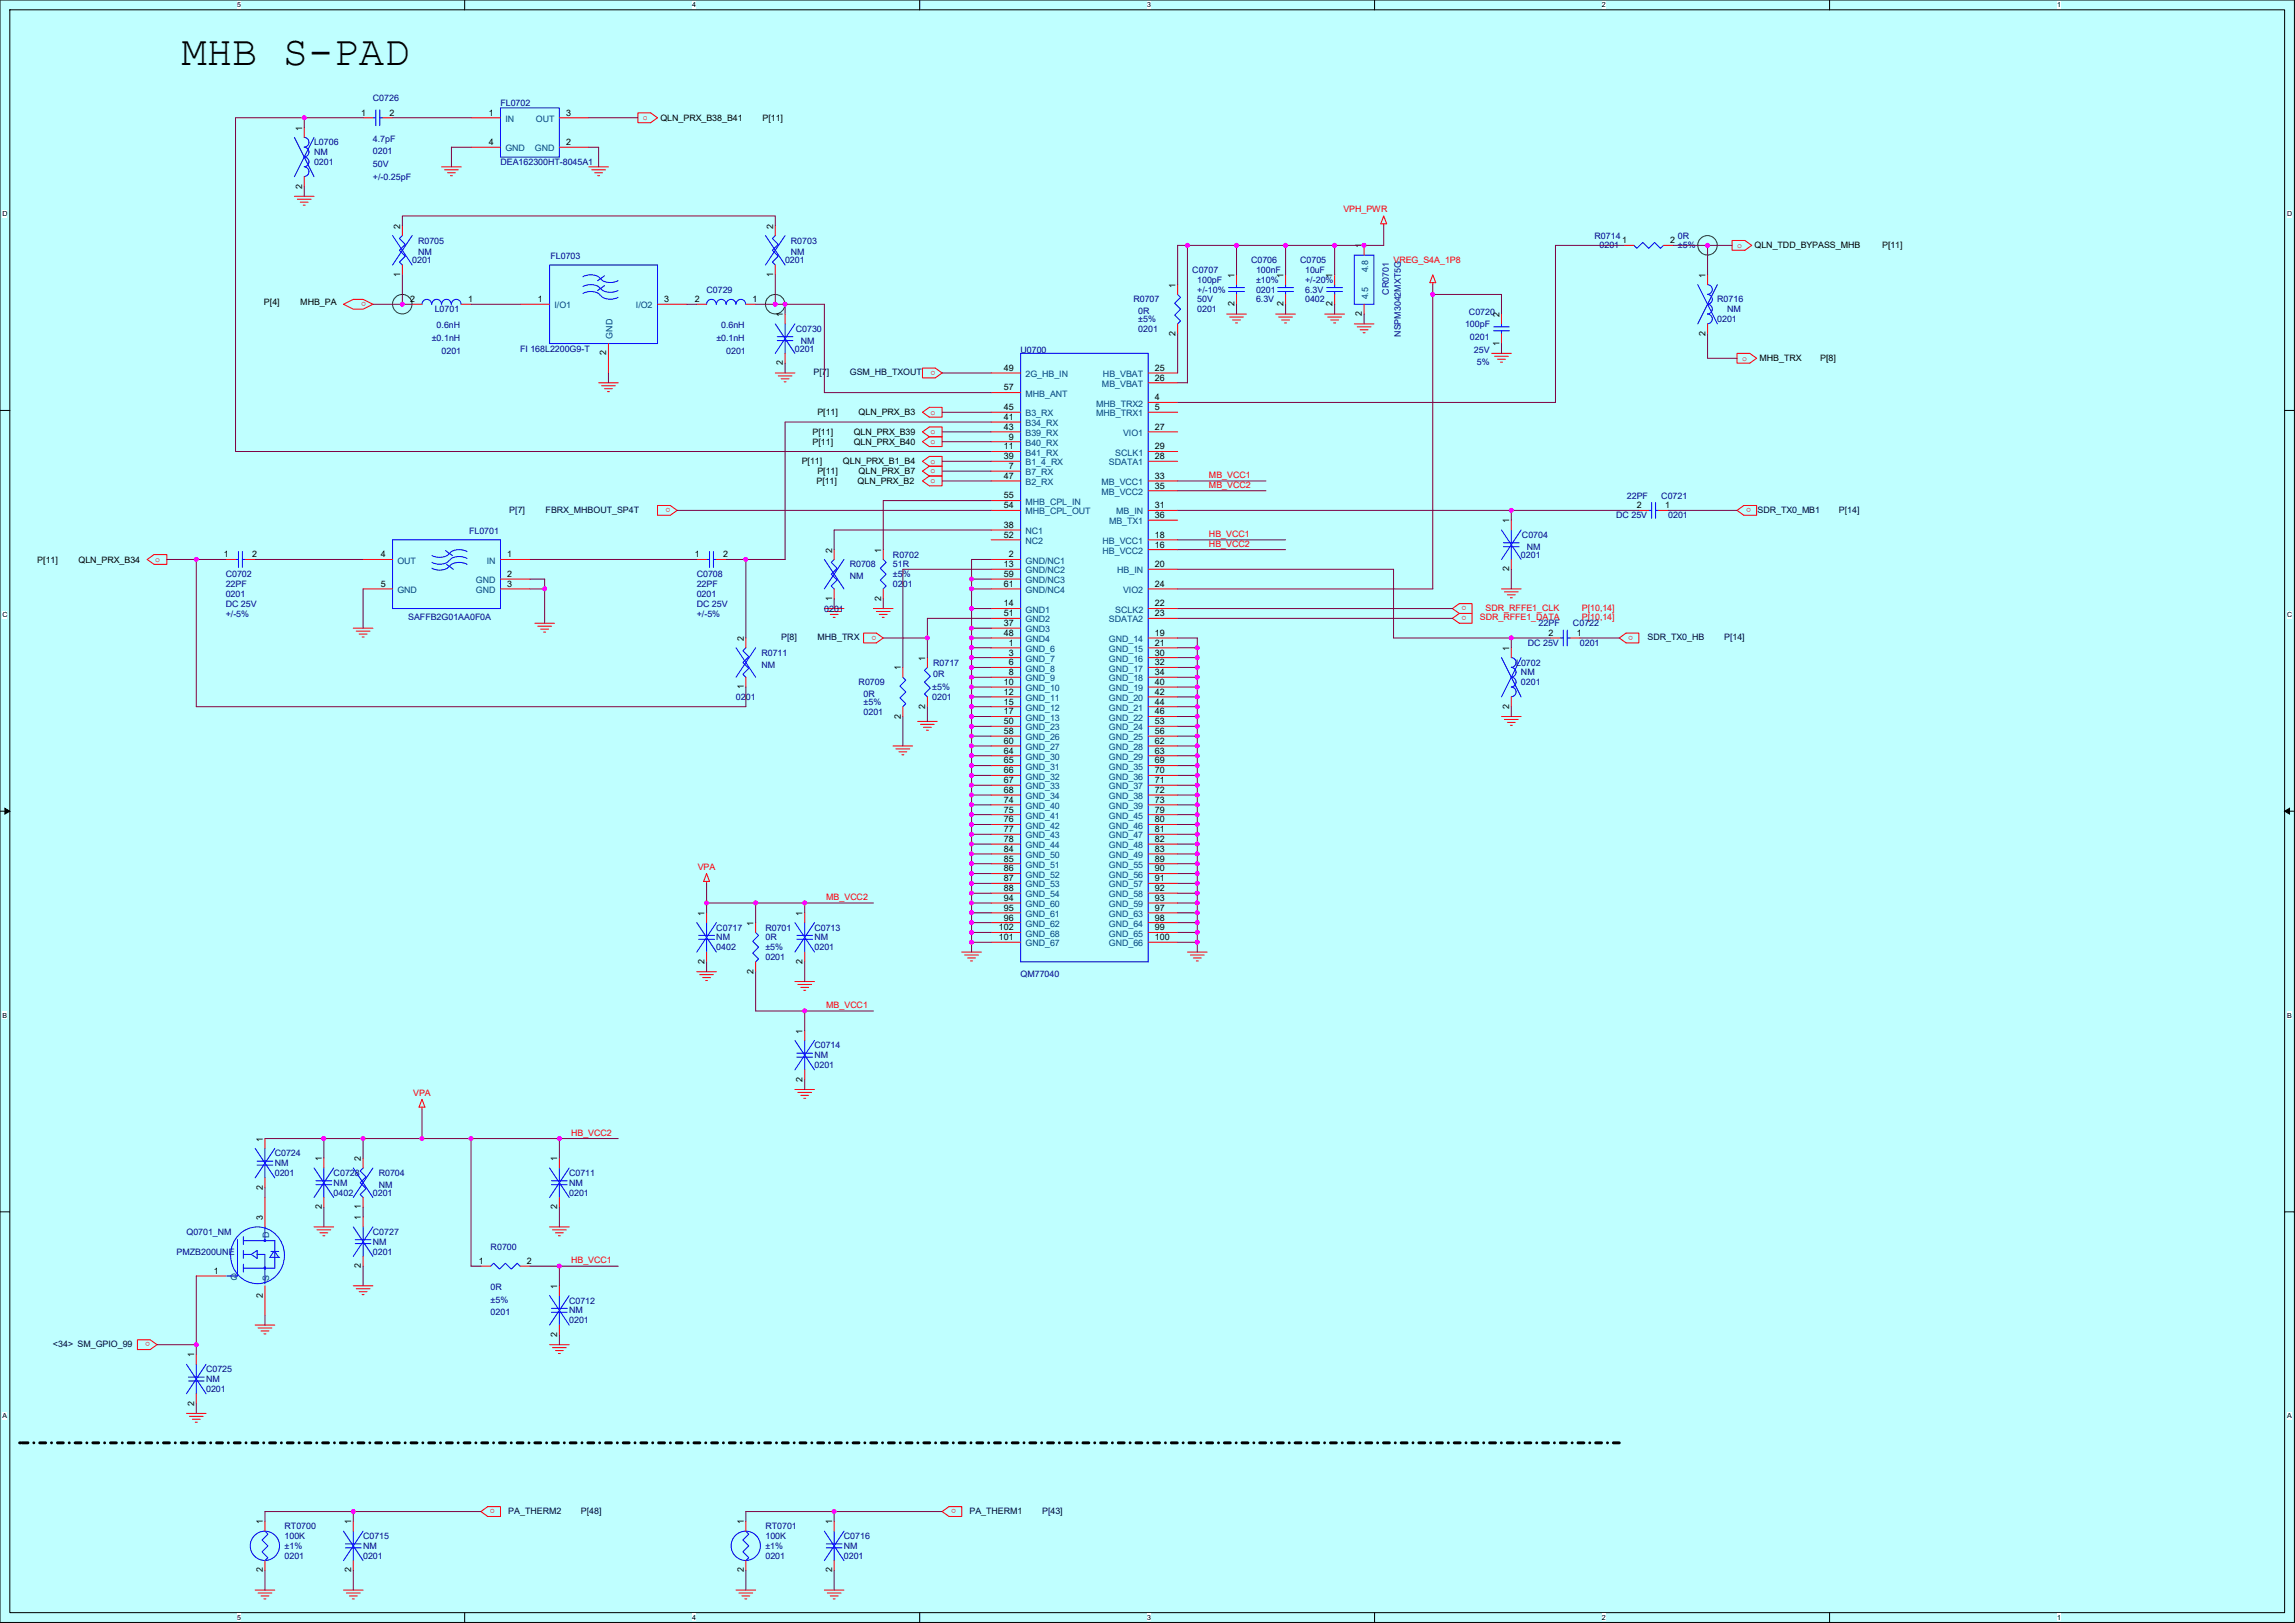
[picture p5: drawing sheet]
<svg xmlns="http://www.w3.org/2000/svg" width="297mm" height="210mm" viewBox="0 0 297 210" stroke-linecap="round" stroke-linejoin="round" font-family="sans-serif">
<defs><g id="words">
<text font-size="5.5" x="23.5" y="8.4">MHB S-PAD</text>
<g font-size="1.1">
<text x="39.1" y="16.9" transform="rotate(-90 39.1 16.9)">1</text>
<text x="46.7" y="15">1</text>
<text x="50.4" y="15">2</text>
<text x="63.2" y="15">1</text>
<text x="73.3" y="15">3</text>
<text x="85.5" y="15.6">QLN_PRX_B38_B41</text>
<text x="98.7" y="15.6">P[11]</text>
<text x="63.2" y="18.8">4</text>
<text x="73.3" y="18.8">2</text>
<text x="39.1" y="24.4" transform="rotate(-90 39.1 24.4)">2</text>
<text x="51.8" y="29.6" transform="rotate(-90 51.8 29.6)">2</text>
<text x="100.1" y="29.6" transform="rotate(-90 100.1 29.6)">2</text>
<text x="51.8" y="35.8" transform="rotate(-90 51.8 35.8)">1</text>
<text x="100.1" y="35.8" transform="rotate(-90 100.1 35.8)">1</text>
<text x="159.7" y="36" transform="rotate(-90 159.7 36)">1</text>
<text x="166.1" y="36" transform="rotate(-90 166.1 36)">1</text>
<text x="172.4" y="36" transform="rotate(-90 172.4 36)">1</text>
<text x="176.3" y="32.1" transform="rotate(-90 176.3 32.1)">1</text>
<text x="209.9" y="31.5">1</text>
<text x="216.1" y="31.5">2</text>
<text x="220.7" y="36" transform="rotate(-90 220.7 36)">1</text>
<text x="227.1" y="32.2">QLN_TDD_BYPASS_MHB</text>
<text x="243.6" y="32.2">P[11]</text>
<text x="34.2" y="39.5">P[4]</text>
<text x="38.9" y="39.5">MHB_PA</text>
<text x="53.1" y="39.1">2</text>
<text x="60.6" y="39.1">1</text>
<text x="69.6" y="39.1">1</text>
<text x="86" y="39.1">3</text>
<text x="89.9" y="39.1">2</text>
<text x="97.4" y="39.1">1</text>
<text x="101.3" y="41" transform="rotate(-90 101.3 41)">1</text>
<text x="152.1" y="37.2" transform="rotate(-90 152.1 37.2)">1</text>
<text x="159.7" y="39.6" transform="rotate(-90 159.7 39.6)">2</text>
<text x="166.1" y="39.6" transform="rotate(-90 166.1 39.6)">2</text>
<text x="172.4" y="39.6" transform="rotate(-90 172.4 39.6)">2</text>
<text x="176.3" y="40.9" transform="rotate(-90 176.3 40.9)">2</text>
<text x="194" y="41" transform="rotate(-90 194 41)">2</text>
<text x="78.5" y="46" transform="rotate(-90 78.5 46)">2</text>
<text x="101.3" y="47.3" transform="rotate(-90 101.3 47.3)">2</text>
<text x="129.9" y="48">49</text>
<text x="149.5" y="48">25</text>
<text x="152.1" y="43.4" transform="rotate(-90 152.1 43.4)">2</text>
<text x="194" y="44.7" transform="rotate(-90 194 44.7)">1</text>
<text x="220.7" y="43.4" transform="rotate(-90 220.7 43.4)">2</text>
<text x="227.7" y="46.8">MHB_TRX</text>
<text x="235.6" y="46.8">P[8]</text>
<text x="105.8" y="53.7">P[11]</text>
<text x="111.1" y="53.7">QLN_PRX_B3</text>
<text x="129.9" y="53.1">45</text>
<text x="129.9" y="50.5">57</text>
<text x="149.5" y="51.8">4</text>
<text x="149.5" y="53.1">5</text>
<text x="149.5" y="49.3">26</text>
<text x="105.1" y="56.3">P[11]</text>
<text x="105.1" y="57.6">P[11]</text>
<text x="110.5" y="56.3">QLN_PRX_B39</text>
<text x="110.5" y="57.6">QLN_PRX_B40</text>
<text x="129.9" y="58.1">11</text>
<text x="129.9" y="59.4">39</text>
<text x="129.9" y="54.3">41</text>
<text x="129.9" y="55.6">43</text>
<text x="130.5" y="56.9">9</text>
<text x="149.5" y="59.4">28</text>
<text x="149.5" y="55.6">27</text>
<text x="149.5" y="58.1">29</text>
<text x="103.7" y="60.1">P[11]</text>
<text x="105.7" y="62.6">P[11]</text>
<text x="105.8" y="61.4">P[11]</text>
<text x="109.1" y="60.1">QLN_PRX_B1_B4</text>
<text x="111" y="62.6">QLN_PRX_B2</text>
<text x="111.1" y="61.4">QLN_PRX_B7</text>
<text x="129.9" y="62">47</text>
<text x="129.9" y="65.8">54</text>
<text x="129.9" y="64.5">55</text>
<text x="130.5" y="60.7">7</text>
<text x="149.5" y="65.8">31</text>
<text x="149.5" y="62">33</text>
<text x="149.5" y="63.2">35</text>
<text x="211.8" y="65.8">2</text>
<text x="215.5" y="65.8">1</text>
<text x="107.7" y="71.5" transform="rotate(-90 107.7 71.5)">2</text>
<text x="114" y="71.5" transform="rotate(-90 114 71.5)">1</text>
<text x="129.9" y="69.6">52</text>
<text x="129.9" y="68.3">38</text>
<text x="149.5" y="70.8">16</text>
<text x="149.5" y="69.6">18</text>
<text x="149.5" y="67">36</text>
<text x="195.3" y="67.7" transform="rotate(-90 195.3 67.7)">1</text>
<text x="4.8" y="72.8">P[11]</text>
<text x="10.2" y="72.8">QLN_PRX_B34</text>
<text x="29" y="72.1">1</text>
<text x="32.6" y="72.1">2</text>
<text x="49.3" y="72.1">4</text>
<text x="49.3" y="75.9">5</text>
<text x="65.7" y="74.7">2</text>
<text x="65.7" y="75.9">3</text>
<text x="65.7" y="72.1">1</text>
<text x="89.9" y="72.1">1</text>
<text x="93.6" y="72.1">2</text>
<text x="107.7" y="77.7" transform="rotate(-90 107.7 77.7)">1</text>
<text x="114" y="77.7" transform="rotate(-90 114 77.7)">2</text>
<text x="129.9" y="73.4">13</text>
<text x="129.9" y="74.7">59</text>
<text x="129.9" y="75.9">61</text>
<text x="130.5" y="72.1">2</text>
<text x="149.5" y="73.4">20</text>
<text x="149.5" y="75.9">24</text>
<text x="195.3" y="73.9" transform="rotate(-90 195.3 73.9)">2</text>
<text x="96.2" y="82.9" transform="rotate(-90 96.2 82.9)">2</text>
<text x="129.9" y="78.5">14</text>
<text x="129.9" y="81">37</text>
<text x="129.9" y="82.3">48</text>
<text x="129.9" y="79.7">51</text>
<text x="130.5" y="83.5">1</text>
<text x="149.5" y="78.5">22</text>
<text x="149.5" y="79.7">23</text>
<text x="149.5" y="82.3">19</text>
<text x="149.5" y="83.5">21</text>
<text x="200.4" y="82.3">2</text>
<text x="204.1" y="82.3">1</text>
<text x="96.2" y="89.2" transform="rotate(-90 96.2 89.2)">1</text>
<text x="116.6" y="86.8" transform="rotate(-90 116.6 86.8)">1</text>
<text x="119.7" y="85.5" transform="rotate(-90 119.7 85.5)">1</text>
<text x="129.9" y="88.6">10</text>
<text x="129.9" y="89.9">12</text>
<text x="130.5" y="84.8">3</text>
<text x="130.5" y="86.1">6</text>
<text x="130.5" y="87.4">8</text>
<text x="149.5" y="84.8">30</text>
<text x="149.5" y="86.1">32</text>
<text x="149.5" y="87.4">34</text>
<text x="149.5" y="88.6">40</text>
<text x="149.5" y="89.9">42</text>
<text x="195.3" y="84.2" transform="rotate(-90 195.3 84.2)">1</text>
<text x="116.6" y="93" transform="rotate(-90 116.6 93)">2</text>
<text x="119.7" y="91.7" transform="rotate(-90 119.7 91.7)">2</text>
<text x="129.9" y="91.2">15</text>
<text x="129.9" y="92.4">17</text>
<text x="129.9" y="93.7">50</text>
<text x="129.9" y="95">58</text>
<text x="149.5" y="91.2">44</text>
<text x="149.5" y="92.4">46</text>
<text x="149.5" y="93.7">53</text>
<text x="149.5" y="95">56</text>
<text x="195.3" y="91.7" transform="rotate(-90 195.3 91.7)">2</text>
<text x="129.9" y="96.2">60</text>
<text x="129.9" y="97.5">64</text>
<text x="129.9" y="98.8">65</text>
<text x="129.9" y="100.1">66</text>
<text x="129.9" y="101.3">67</text>
<text x="149.5" y="96.2">62</text>
<text x="149.5" y="97.5">63</text>
<text x="149.5" y="98.8">69</text>
<text x="149.5" y="100.1">70</text>
<text x="149.5" y="101.3">71</text>
<text x="129.9" y="102.6">68</text>
<text x="129.9" y="103.9">74</text>
<text x="129.9" y="105.1">75</text>
<text x="129.9" y="106.4">76</text>
<text x="129.9" y="107.7">77</text>
<text x="149.5" y="102.6">72</text>
<text x="149.5" y="103.9">73</text>
<text x="149.5" y="105.1">79</text>
<text x="149.5" y="106.4">80</text>
<text x="149.5" y="107.7">81</text>
<text x="129.9" y="108.9">78</text>
<text x="129.9" y="110.2">84</text>
<text x="129.9" y="111.5">85</text>
<text x="129.9" y="112.8">86</text>
<text x="149.5" y="108.9">82</text>
<text x="149.5" y="110.2">83</text>
<text x="149.5" y="111.5">89</text>
<text x="149.5" y="112.8">90</text>
<text x="91.2" y="118.5" transform="rotate(-90 91.2 118.5)">1</text>
<text x="97.5" y="119.8" transform="rotate(-90 97.5 119.8)">1</text>
<text x="103.9" y="118.5" transform="rotate(-90 103.9 118.5)">1</text>
<text x="129.9" y="114">87</text>
<text x="129.9" y="115.3">88</text>
<text x="129.9" y="116.6">94</text>
<text x="129.9" y="117.8">95</text>
<text x="129.9" y="119.1">96</text>
<text x="149.5" y="114">91</text>
<text x="149.5" y="115.3">92</text>
<text x="149.5" y="116.6">93</text>
<text x="149.5" y="117.8">97</text>
<text x="149.5" y="119.1">98</text>
<text x="91.2" y="124.7" transform="rotate(-90 91.2 124.7)">2</text>
<text x="97.5" y="126" transform="rotate(-90 97.5 126)">2</text>
<text x="103.9" y="124.7" transform="rotate(-90 103.9 124.7)">2</text>
<text x="129.3" y="121.6">101</text>
<text x="129.3" y="120.4">102</text>
<text x="149.5" y="120.4">99</text>
<text x="149.5" y="121.6">100</text>
<text x="103.9" y="133.7" transform="rotate(-90 103.9 133.7)">1</text>
<text x="103.9" y="140" transform="rotate(-90 103.9 140)">2</text>
<text x="34" y="147.7" transform="rotate(-90 34 147.7)">1</text>
<text x="34" y="153.9" transform="rotate(-90 34 153.9)">2</text>
<text x="41.6" y="150.2" transform="rotate(-90 41.6 150.2)">1</text>
<text x="46.7" y="150.2" transform="rotate(-90 46.7 150.2)">2</text>
<text x="72.1" y="150.2" transform="rotate(-90 72.1 150.2)">1</text>
<text x="34" y="157.9" transform="rotate(-90 34 157.9)">3</text>
<text x="41.6" y="156.5" transform="rotate(-90 41.6 156.5)">2</text>
<text x="46.7" y="157.9" transform="rotate(-90 46.7 157.9)">1</text>
<text x="46.7" y="156.5" transform="rotate(-90 46.7 156.5)">1</text>
<text x="72.1" y="156.5" transform="rotate(-90 72.1 156.5)">2</text>
<text x="27.7" y="164.8">1</text>
<text x="34" y="167.9" transform="rotate(-90 34 167.9)">2</text>
<text x="46.7" y="164.1" transform="rotate(-90 46.7 164.1)">2</text>
<text x="62" y="163.6">1</text>
<text x="68.2" y="163.6">2</text>
<text x="72.1" y="166.8" transform="rotate(-90 72.1 166.8)">1</text>
<text x="72.1" y="173" transform="rotate(-90 72.1 173)">2</text>
<text x="25.1" y="175.6" transform="rotate(-90 25.1 175.6)">1</text>
<text x="25.1" y="181.9" transform="rotate(-90 25.1 181.9)">2</text>
<text x="34" y="197.2" transform="rotate(-90 34 197.2)">1</text>
<text x="45.4" y="197.2" transform="rotate(-90 45.4 197.2)">1</text>
<text x="96.2" y="197.2" transform="rotate(-90 96.2 197.2)">1</text>
<text x="107.7" y="197.2" transform="rotate(-90 107.7 197.2)">1</text>
<text x="34" y="203.5" transform="rotate(-90 34 203.5)">2</text>
<text x="45.4" y="203.5" transform="rotate(-90 45.4 203.5)">2</text>
<text x="96.2" y="203.5" transform="rotate(-90 96.2 203.5)">2</text>
<text x="107.7" y="203.5" transform="rotate(-90 107.7 203.5)">2</text>
</g>
<g font-size="1.1" fill="#000080">
<text x="48.3" y="13.1">C0726</text>
<text x="64.8" y="13.7">FL0702</text>
<text x="40.6" y="18.8">L0706</text>
<text x="40.6" y="20.1">NM</text>
<text x="40.6" y="21.4">0201</text>
<text x="48.3" y="18.3">4.7pF</text>
<text x="48.3" y="20">0201</text>
<text x="48.3" y="21.6">50V</text>
<text x="48.3" y="23.3">+/-0.25pF</text>
<text x="64.8" y="21.4">DEA162300HT-8045A1</text>
<text x="53.3" y="34.1">0201</text>
<text x="54.1" y="31.5">R0705</text>
<text x="54.1" y="33">NM</text>
<text x="71.2" y="33.5">FL0703</text>
<text x="101.6" y="34.1">0201</text>
<text x="102.4" y="31.5">R0703</text>
<text x="102.4" y="33">NM</text>
<text x="154.3" y="35.3">C0707</text>
<text x="161.9" y="34.1">C0706</text>
<text x="162.5" y="35.3">100nF</text>
<text x="168.3" y="34.1">C0705</text>
<text x="168.9" y="35.3">10uF</text>
<text x="206.4" y="30.9">R0714</text>
<text x="207" y="32.2">0201</text>
<text x="217.1" y="30.9">0R</text>
<text x="217.1" y="32.2">±5%</text>
<text x="56.3" y="40.4">L0701</text>
<text x="91.4" y="37.9">C0729</text>
<text x="146.7" y="39.1">R0707</text>
<text x="147.3" y="40.7">0R</text>
<text x="147.3" y="41.7">±5%</text>
<text x="154.9" y="36.6">100pF</text>
<text x="154.9" y="40.4">0201</text>
<text x="154.9" y="39.1">50V</text>
<text x="154.9" y="37.9">+/-10%</text>
<text x="162.5" y="37.9">0201</text>
<text x="162.5" y="39.1">6.3V</text>
<text x="162.5" y="36.6">±10%</text>
<text x="168.9" y="39.1">0402</text>
<text x="168.9" y="37.9">6.3V</text>
<text x="168.9" y="36.6">+/-20%</text>
<text x="179.7" y="38.1" transform="rotate(-90 179.7 38.1)">CR0701</text>
<text x="190.1" y="40.8">C0720</text>
<text x="222.2" y="39.1">R0716</text>
<text x="222.2" y="41.7">0201</text>
<text x="223.5" y="40.4">NM</text>
<text x="55.9" y="44.1">±0.1nH</text>
<text x="56.5" y="42.4">0.6nH</text>
<text x="57.1" y="45.7">0201</text>
<text x="67.3" y="45.5">FI 168L2200G9-T</text>
<text x="92.7" y="44.1">±0.1nH</text>
<text x="93.3" y="42.4">0.6nH</text>
<text x="94" y="45.7">0201</text>
<text x="102.9" y="45.5">0201</text>
<text x="103" y="42.9">C0730</text>
<text x="103.6" y="44.5">NM</text>
<text x="132.1" y="45.6">U0700</text>
<text x="147.3" y="42.9">0201</text>
<text x="181.3" y="43.6" transform="rotate(-90 181.3 43.6)">NSPM3042MXT5G</text>
<text x="189.6" y="42.3">100pF</text>
<text x="190.2" y="44">0201</text>
<text x="190.7" y="45.6">25V</text>
<text x="191.1" y="47.3">5%</text>
<text x="210.5" y="64.5">22PF</text>
<text x="215" y="64.5">C0721</text>
<text x="60.7" y="69.1">FL0701</text>
<text x="197" y="69.6">C0704</text>
<text x="197.6" y="71.1">NM</text>
<text x="209.2" y="67.1">DC 25V</text>
<text x="215.9" y="67.1">0201</text>
<text x="29.2" y="74.7">C0702</text>
<text x="29.2" y="76">22PF</text>
<text x="29.2" y="77.2">0201</text>
<text x="90.2" y="74.7">C0708</text>
<text x="90.2" y="76">22PF</text>
<text x="90.2" y="77.2">0201</text>
<text x="110" y="73.4">R0708</text>
<text x="110" y="75">NM</text>
<text x="115.6" y="72.2">R0702</text>
<text x="115.6" y="73.4">51R</text>
<text x="115.6" y="74.7">±5%</text>
<text x="115.6" y="76">0201</text>
<text x="196.8" y="72.2">0201</text>
<text x="29.2" y="78.5">DC 25V</text>
<text x="29.2" y="79.8">+/-5%</text>
<text x="52.8" y="80.3">SAFFB2G01AA0F0A</text>
<text x="90.2" y="78.5">DC 25V</text>
<text x="90.2" y="79.8">+/-5%</text>
<text x="106.7" y="79.1">0201</text>
<text x="197.7" y="83.6">DC 25V</text>
<text x="199.1" y="81">22PF</text>
<text x="203.6" y="81">C0722</text>
<text x="204.5" y="83.6">0201</text>
<text x="98.5" y="84.9">R0711</text>
<text x="98.5" y="86.4">NM</text>
<text x="111.1" y="88.7">R0709</text>
<text x="120.6" y="89.3">±5%</text>
<text x="120.8" y="86.1">R0717</text>
<text x="120.8" y="87.7">0R</text>
<text x="196.2" y="86.1">L0702</text>
<text x="196.8" y="87.4">NM</text>
<text x="196.8" y="88.7">0201</text>
<text x="95.2" y="90.6">0201</text>
<text x="111.7" y="90.2">0R</text>
<text x="111.7" y="91.2">±5%</text>
<text x="111.7" y="92.5">0201</text>
<text x="120.6" y="90.6">0201</text>
<text x="92.7" y="120.4">C0717</text>
<text x="92.7" y="121.7">NM</text>
<text x="92.7" y="123">0402</text>
<text x="99.1" y="120.4">R0701</text>
<text x="99.1" y="121.7">0R</text>
<text x="99.1" y="123">±5%</text>
<text x="99.1" y="124.2">0201</text>
<text x="105.4" y="120.4">C0713</text>
<text x="105.4" y="121.7">NM</text>
<text x="105.4" y="123">0201</text>
<text x="132.1" y="126.4">QM77040</text>
<text x="105.4" y="135.7">C0714</text>
<text x="105.4" y="136.9">NM</text>
<text x="105.4" y="138.2">0201</text>
<text x="35.6" y="149.6">C0724</text>
<text x="35.6" y="150.9">NM</text>
<text x="35.6" y="152.2">0201</text>
<text x="43.2" y="152.2">C0728</text>
<text x="43.2" y="153.4">NM</text>
<text x="43.2" y="154.7">0402</text>
<text x="48.3" y="154.7">0201</text>
<text x="49" y="152.2">R0704</text>
<text x="49" y="153.7">NM</text>
<text x="73.7" y="152.2">C0711</text>
<text x="73.7" y="153.4">NM</text>
<text x="73.7" y="154.7">0201</text>
<text x="24.1" y="159.8">Q0701_NM</text>
<text x="48.3" y="159.8">C0727</text>
<text x="48.3" y="161.1">NM</text>
<text x="63.5" y="161.7">R0700</text>
<text x="22.9" y="162.3">PMZB200UNE</text>
<text x="48.3" y="162.3">0201</text>
<text x="63.5" y="166.9">0R</text>
<text x="63.5" y="168.6">±5%</text>
<text x="63.5" y="170.2">0201</text>
<text x="73.7" y="168.7">C0712</text>
<text x="73.7" y="169.9">NM</text>
<text x="73.7" y="171.2">0201</text>
<text x="26.7" y="177.6">C0725</text>
<text x="26.7" y="178.8">NM</text>
<text x="26.7" y="180.1">0201</text>
<text x="36.8" y="197.9">RT0700</text>
<text x="99.1" y="197.9">RT0701</text>
<text x="36.8" y="199.2">100K</text>
<text x="36.8" y="200.4">±1%</text>
<text x="36.8" y="201.7">0201</text>
<text x="47" y="199.2">C0715</text>
<text x="47" y="200.4">NM</text>
<text x="47" y="201.7">0201</text>
<text x="99.1" y="199.2">100K</text>
<text x="99.1" y="200.4">±1%</text>
<text x="99.1" y="201.7">0201</text>
<text x="109.2" y="199.2">C0716</text>
<text x="109.2" y="200.4">NM</text>
<text x="109.2" y="201.7">0201</text>
</g>
<g font-size="1.1" fill="#004080">
<text x="65.4" y="15.8">IN</text>
<text x="69.3" y="15.8">OUT</text>
<text x="65.4" y="19.6">GND</text>
<text x="69.2" y="19.6">GND</text>
<text x="177.1" y="35.3" transform="rotate(-90 177.1 35.3)">4.8</text>
<text x="71.7" y="39.9">I/O1</text>
<text x="82.3" y="39.9">I/O2</text>
<text x="177.1" y="38.8" transform="rotate(-90 177.1 38.8)">4.5</text>
<text x="79.3" y="43.8" transform="rotate(-90 79.3 43.8)">GND</text>
<text x="132.7" y="53.9">B3_RX</text>
<text x="132.7" y="48.8">2G_HB_IN</text>
<text x="132.7" y="51.3">MHB_ANT</text>
<text x="141.9" y="52.6">MHB_TRX2</text>
<text x="141.9" y="53.9">MHB_TRX1</text>
<text x="142.6" y="50.1">MB_VBAT</text>
<text x="142.7" y="48.8">HB_VBAT</text>
<text x="132.7" y="57.7">B40_RX</text>
<text x="132.7" y="58.9">B41_RX</text>
<text x="132.7" y="55.1">B34_RX</text>
<text x="132.7" y="56.4">B39_RX</text>
<text x="144.3" y="58.9">SCLK1</text>
<text x="145.3" y="56.4">VIO1</text>
<text x="132.7" y="61.5">B7_RX</text>
<text x="132.7" y="60.2">B1_4_RX</text>
<text x="132.7" y="62.8">B2_RX</text>
<text x="132.7" y="65.3">MHB_CPL_IN</text>
<text x="142.5" y="62.8">MB_VCC1</text>
<text x="142.5" y="64">MB_VCC2</text>
<text x="143.5" y="60.2">SDATA1</text>
<text x="132.7" y="70.4">NC2</text>
<text x="132.7" y="66.6">MHB_CPL_OUT</text>
<text x="132.7" y="69.1">NC1</text>
<text x="142.7" y="71.6">HB_VCC2</text>
<text x="142.7" y="70.4">HB_VCC1</text>
<text x="143.5" y="67.8">MB_TX1</text>
<text x="144.4" y="66.6">MB_IN</text>
<text x="51.4" y="72.9">OUT</text>
<text x="51.4" y="76.7">GND</text>
<text x="61.6" y="75.5">GND</text>
<text x="61.6" y="76.7">GND</text>
<text x="63" y="72.9">IN</text>
<text x="132.7" y="72.9">GND/NC1</text>
<text x="132.7" y="74.2">GND/NC2</text>
<text x="132.7" y="75.5">GND/NC3</text>
<text x="132.7" y="76.7">GND/NC4</text>
<text x="144.6" y="74.2">HB_IN</text>
<text x="145.3" y="76.7">VIO2</text>
<text x="132.7" y="79.3">GND1</text>
<text x="132.7" y="81.8">GND3</text>
<text x="132.7" y="83.1">GND4</text>
<text x="132.7" y="80.5">GND2</text>
<text x="143.5" y="80.5">SDATA2</text>
<text x="143.5" y="83.1">GND_14</text>
<text x="144.3" y="79.3">SCLK2</text>
<text x="132.7" y="84.3">GND_6</text>
<text x="132.7" y="85.6">GND_7</text>
<text x="132.7" y="86.9">GND_8</text>
<text x="132.7" y="88.2">GND_9</text>
<text x="132.7" y="89.4">GND_10</text>
<text x="143.5" y="84.3">GND_15</text>
<text x="143.5" y="85.6">GND_16</text>
<text x="143.5" y="86.9">GND_17</text>
<text x="143.5" y="88.2">GND_18</text>
<text x="143.5" y="89.4">GND_19</text>
<text x="132.7" y="90.7">GND_11</text>
<text x="132.7" y="92">GND_12</text>
<text x="132.7" y="93.2">GND_13</text>
<text x="132.7" y="94.5">GND_23</text>
<text x="132.7" y="95.8">GND_26</text>
<text x="143.5" y="90.7">GND_20</text>
<text x="143.5" y="92">GND_21</text>
<text x="143.5" y="93.2">GND_22</text>
<text x="143.5" y="94.5">GND_24</text>
<text x="143.5" y="95.8">GND_25</text>
<text x="132.7" y="97">GND_27</text>
<text x="132.7" y="98.3">GND_30</text>
<text x="132.7" y="99.6">GND_31</text>
<text x="132.7" y="100.9">GND_32</text>
<text x="143.5" y="97">GND_28</text>
<text x="143.5" y="98.3">GND_29</text>
<text x="143.5" y="99.6">GND_35</text>
<text x="143.5" y="100.9">GND_36</text>
<text x="132.7" y="102.1">GND_33</text>
<text x="132.7" y="103.4">GND_34</text>
<text x="132.7" y="104.7">GND_40</text>
<text x="132.7" y="105.9">GND_41</text>
<text x="132.7" y="107.2">GND_42</text>
<text x="143.5" y="102.1">GND_37</text>
<text x="143.5" y="103.4">GND_38</text>
<text x="143.5" y="104.7">GND_39</text>
<text x="143.5" y="105.9">GND_45</text>
<text x="143.5" y="107.2">GND_46</text>
<text x="132.7" y="108.5">GND_43</text>
<text x="132.7" y="109.7">GND_44</text>
<text x="132.7" y="111">GND_50</text>
<text x="132.7" y="112.3">GND_51</text>
<text x="132.7" y="113.6">GND_52</text>
<text x="143.5" y="108.5">GND_47</text>
<text x="143.5" y="109.7">GND_48</text>
<text x="143.5" y="111">GND_49</text>
<text x="143.5" y="112.3">GND_55</text>
<text x="143.5" y="113.6">GND_56</text>
<text x="132.7" y="114.8">GND_53</text>
<text x="132.7" y="116.1">GND_54</text>
<text x="132.7" y="117.4">GND_60</text>
<text x="132.7" y="118.6">GND_61</text>
<text x="132.7" y="119.9">GND_62</text>
<text x="143.5" y="114.8">GND_57</text>
<text x="143.5" y="116.1">GND_58</text>
<text x="143.5" y="117.4">GND_59</text>
<text x="143.5" y="118.6">GND_63</text>
<text x="143.5" y="119.9">GND_64</text>
<text x="132.7" y="122.5">GND_67</text>
<text x="132.7" y="121.2">GND_68</text>
<text x="143.5" y="121.2">GND_65</text>
<text x="143.5" y="122.5">GND_66</text>
<text x="34.8" y="160.2" transform="rotate(-90 34.8 160.2)">D</text>
<text x="29.8" y="165.6">G</text>
<text x="34.8" y="165.7" transform="rotate(-90 34.8 165.7)">S</text>
</g>
<g font-size="1.1" fill="#f00">
<text x="83.2" y="15.5">o</text>
<text x="173.8" y="27.5">VPH_PWR</text>
<text x="180.3" y="34.1">VREG_S4A_1P8</text>
<text x="224.8" y="32">o</text>
<text x="47.4" y="39.1" transform="rotate(-180 47.4 39.1)">o</text>
<text x="121.1" y="47.9" transform="rotate(-180 121.1 47.9)">o</text>
<text x="225.5" y="46.7">o</text>
<text x="120.4" y="53.6">o</text>
<text x="120.4" y="56.2">o</text>
<text x="120.4" y="57.4">o</text>
<text x="120.4" y="60">o</text>
<text x="86.8" y="65.7" transform="rotate(-180 86.8 65.7)">o</text>
<text x="120.4" y="61.3">o</text>
<text x="120.4" y="62.5">o</text>
<text x="156.5" y="61.9">MB_VCC1</text>
<text x="156.5" y="63.1">MB_VCC2</text>
<text x="226.6" y="65.7" transform="rotate(-180 226.6 65.7)">o</text>
<text x="156.5" y="69.5">HB_VCC1</text>
<text x="156.5" y="70.8">HB_VCC2</text>
<text x="20.1" y="72.7">o</text>
<text x="113.4" y="82.2" transform="rotate(-180 113.4 82.2)">o</text>
<text x="189.8" y="78.4" transform="rotate(-180 189.8 78.4)">o</text>
<text x="189.8" y="79.7" transform="rotate(-180 189.8 79.7)">o</text>
<text x="191.5" y="80.3">SDR_RFFE1_DATA</text>
<text x="192.3" y="79">SDR_RFFE1_CLK</text>
<text x="204.7" y="79">P[10,14]</text>
<text x="204.7" y="80.3">P[10,14]</text>
<text x="211.4" y="82.2" transform="rotate(-180 211.4 82.2)">o</text>
<text x="90.3" y="112.5">VPA</text>
<text x="106.9" y="116.5">MB_VCC2</text>
<text x="106.9" y="130.5">MB_VCC1</text>
<text x="53.5" y="141.8">VPA</text>
<text x="73.9" y="147">HB_VCC2</text>
<text x="73.9" y="163.5">HB_VCC1</text>
<text x="19.4" y="173.7" transform="rotate(-180 19.4 173.7)">o</text>
<text x="64" y="195.3" transform="rotate(-180 64 195.3)">o</text>
<text x="123.7" y="195.3" transform="rotate(-180 123.7 195.3)">o</text>
</g>
<g font-size="1.1" fill="#000040">
<text x="105.3" y="48.5">P[7]</text>
<text x="110" y="48.5">GSM_HB_TXOUT</text>
<text x="65.9" y="66.3">P[7]</text>
<text x="70.6" y="66.3">FBRX_MHBOUT_SP4T</text>
<text x="227.4" y="66.3">SDR_TX0_MB1</text>
<text x="238" y="66.3">P[14]</text>
<text x="101.1" y="82.8">P[8]</text>
<text x="105.8" y="82.8">MHB_TRX</text>
<text x="213.2" y="82.8">SDR_TX0_HB</text>
<text x="223.1" y="82.8">P[14]</text>
<text x="6.9" y="174.3">&lt;34&gt; SM_GPIO_99</text>
<text x="65.8" y="195.9">PA_THERM2</text>
<text x="75.2" y="195.9">P[48]</text>
<text x="125.5" y="195.9">PA_THERM1</text>
<text x="134.9" y="195.9">P[43]</text>
</g>
<g font-size=".9">
<text x="30.7" y=".9">5</text>
<text x="89.6" y=".9">4</text>
<text x="148.4" y=".9">3</text>
<text x="207.3" y=".9">2</text>
<text x="266.2" y=".9">1</text>
<text x=".3" y="28">D</text>
<text x="296" y="28">D</text>
<text x=".3" y="79.8">C</text>
<text x="296" y="79.8">C</text>
<text x=".3" y="131.7">B</text>
<text x="296" y="131.7">B</text>
<text x=".3" y="183.5">A</text>
<text x="296" y="183.5">A</text>
<text x="30.7" y="209.6">5</text>
<text x="89.6" y="209.6">4</text>
<text x="148.4" y="209.6">3</text>
<text x="207.3" y="209.6">2</text>
<text x="266.2" y="209.6">1</text>
</g>
</g></defs>
<path d="M0 0h297v210h-297z" fill="#bfffff"/>
<path d="M0 0h296.9v209.9h-296.9zM1.3 1.3h294.4v207.4h-294.4z" fill="none" stroke="#000" stroke-width=".13"/>
<g fill="#fff">
<path d="M30.7 .1h.5v1h-.5z"/>
<path d="M30.7 208.8h.5v1h-.5z"/>
</g>
<path d="M60.1 0v1.3M60.1 208.7v1.2" fill="none" stroke="#000" stroke-width=".13"/>
<g fill="#fff">
<path d="M89.6 .1h.4v1h-.4z"/>
<path d="M89.6 208.8h.4v1h-.4z"/>
</g>
<path d="M119 0v1.3M119 208.7v1.2" fill="none" stroke="#000" stroke-width=".13"/>
<g fill="#fff">
<path d="M148.4 .1h.5v1h-.5z"/>
<path d="M148.4 208.8h.5v1h-.5z"/>
</g>
<path d="M177.9 0v1.3M177.9 208.7v1.2" fill="none" stroke="#000" stroke-width=".13"/>
<g fill="#fff">
<path d="M207.3 .1h.5v1h-.5z"/>
<path d="M207.3 208.8h.5v1h-.5z"/>
</g>
<path d="M236.8 0v1.3M236.8 208.7v1.2" fill="none" stroke="#000" stroke-width=".13"/>
<g fill="#fff">
<path d="M266.2 .1h.5v1h-.5z"/>
<path d="M266.2 208.8h.5v1h-.5z"/>
<path d="M.3 27.2h.7v1h-.7z"/>
<path d="M296 27.2h.6v1h-.6z"/>
<path d="M.3 79h.7v1h-.7z"/>
<path d="M296 79h.6v1h-.6z"/>
</g>
<path d="M0 53.1h1.3M295.7 53.1h1.2" fill="none" stroke="#000" stroke-width=".13"/>
<g fill="#fff">
<path d="M.3 130.9h.6v1h-.6z"/>
<path d="M296 130.9h.6v1h-.6z"/>
</g>
<path d="M0 105h1.3M295.7 105h1.2" fill="none" stroke="#000" stroke-width=".13"/>
<path d="M.6 104.6l.7 .4-.7 .3zM295.7 105l.6-.4v.7z" fill="#000" stroke="#000" stroke-width=".13"/>
<g fill="#fff">
<path d="M.3 182.7h.6v1h-.6z"/>
<path d="M296 182.7h.6v1h-.6z"/>
</g>
<path d="M0 156.8h1.3M295.7 156.8h1.2" fill="none" stroke="#000" stroke-width=".13"/>
<path d="M209.5 186.7h-207" fill="none" stroke="#000" stroke-width=".38" stroke-dasharray=".8 .8 0 .8"/>
<circle cx="2.5" cy="186.7" r=".19" fill="#000" stroke-dasharray=".8 .8 0 .8"/>
<g fill="none" stroke="#008000" stroke-width=".13">
<circle cx="52.1" cy="39.4" r="1.26"/>
<circle cx="100.3" cy="39.4" r="1.26"/>
<circle cx="221" cy="31.7" r="1.26"/>
</g>
<g fill="none" stroke="#f00" stroke-width=".13">
<path d="M39.4 16.5v1.3M47 15.2h1.3M49.5 15.2h1.3M61 15.2h3.8M61 19h3.8M72.4 19h3.8M72.4 15.2h3.8M82.5 14.6h1.7l.9 .6-.9 .7h-1.7zM38.1 25.4h2.5M38.5 25.8h1.8M38.9 26.2h1M39.2 26.5h.3"/>
<path d="M39.4 22.9v1.2M44.5 39.4l1.2-.7h1.3l1.3 .7-1.3 .6h-1.3zM52.1 34.3v1.3M52.1 29.2v1.3M53.3 39.4h1.3M57.1 21.6h2.6M57.5 22h1.8M57.9 22.4h1M58.3 22.7h.2M59.7 39.4h1.3M67.3 39.4h3.8M76.2 21.6h2.5"/>
<path d="M76.6 22h1.8M77 22.4h1M77.3 22.7h.3M85.1 39.4h3.8M90.2 39.4h1.2M96.5 39.4h1.3M100.3 34.3v1.3M100.3 29.2v1.3M152.4 36.8v1.3M160 35.6v1.2M160 38.1v1.3M166.4 35.6v1.2"/>
<path d="M166.4 38.1v1.3M172.7 35.6v1.2M172.7 38.1v1.3M176.5 31.8v1.2M176.5 39.4v1.2M179.1 27.9l.4 1.1h-.8zM179.1 29v.2M185.4 36.6v.2M185.4 35.6l.4 1h-.8zM210.2 31.7h1.3M215.3 31.7h1.2M221 35.6v1.2"/>
<path d="M224.2 31.1h1.6l.9 .6-.9 .7h-1.6zM77.5 49.5h2.5M77.9 49.9h1.7M78.2 50.3h1M78.6 50.7h.3M78.7 44.5v3.8M100.3 48.3h2.6M100.7 48.6h1.8M101.1 49h1M101.5 49.4h.2M101.6 40.6v1.3M101.6 45.7v1.3"/>
<path d="M119.4 47.6h1.6l.9 .7-.9 .6h-1.6zM119.4 53.3l.9-.6h1.6v1.3h-1.6zM119.4 55.9l.9-.7h1.6v1.3h-1.6zM119.4 57.1l.9-.6h1.6v1.3h-1.6zM119.4 59.7l.9-.6h1.6v1.2h-1.6zM128.3 57.1h3.8M128.3 58.4h3.8M128.3 59.7h3.8M128.3 54.6h3.8M128.3 55.9h3.8M128.3 53.3h3.8M128.3 48.3h3.8"/>
<path d="M128.3 50.8h3.8M148.6 52.1h3.8M148.6 53.3h3.8M148.6 48.3h3.8M148.6 49.5h3.8M148.6 55.9h3.8M148.6 59.7h3.8M148.6 58.4h3.8M152.4 41.9v1.3M158.8 40.6h2.5M159.1 41h1.8M159.5 41.4h1"/>
<path d="M159.9 41.8h.2M165.1 40.6h2.5M165.5 41h1.8M165.9 41.4h1M166.2 41.8h.3M171.5 40.6h2.5M171.8 41h1.8M172.2 41.4h1M172.6 41.8h.2M175.3 41.9h2.5M175.6 42.3h1.8M176 42.7h1"/>
<path d="M176.4 43.1h.3M193 45.7h2.6M193.4 46.1h1.8M193.8 46.5h1M194.2 46.9h.2M194.3 43.2v1.2M194.3 40.6v1.3M221 41.9v1.3M224.8 45.7h1.6l.9 .7-.9 .6h-1.6zM19 72.4l.9-.6h1.7v1.2h-1.7zM29.2 72.4h1.3M31.8 72.4h1.2"/>
<path d="M47 72.4h3.8M47 76.2h3.8M64.8 72.4h3.8M64.8 74.9h3.8M64.8 76.2h3.8M85.1 65.4h1.6l.9 .6-.9 .7h-1.6zM90.2 72.4h1.2M92.7 72.4h1.3M106.7 78.7h2.5M107.1 79.1h1.7M107.4 79.5h1.1M107.8 79.9h.3"/>
<path d="M108 76.2v1.3M108 71.1v1.3M113 78.7h2.6M113.4 79.1h1.8M113.8 79.5h1M114.2 79.9h.2M114.3 71.1v1.3M114.3 76.2v1.3M119.4 62.2l.9-.6h1.6v1.3h-1.6zM120.3 60.3l-.9 .7 .9 .6M120.3 60.3h1.6v1.3h-1.6M128.3 72.4h3.8"/>
<path d="M128.3 61h3.8M128.3 73.7h3.8M128.3 78.7h3.8M128.3 62.2h3.8M128.3 69.9h3.8M128.3 66h3.8M128.3 64.8h3.8M128.3 74.9h3.8M128.3 68.6h3.8M128.3 76.2h3.8M148.6 71.1h3.8M148.6 69.8h3.8"/>
<path d="M148.6 73.7h3.8M148.6 78.7h3.8M148.6 76.2h3.8M148.6 66h3.8M148.6 62.2h3.8M148.6 63.5h3.8M148.6 67.3h3.8M188 78.7l.8-.6h1.7v1.3h-1.7zM194.3 76.2h2.5M194.7 76.6h1.8M195.1 77h1M195.5 77.3h.2"/>
<path d="M195.6 67.3v1.3M195.6 72.4v1.3M212.1 66h1.3M214.6 66h1.3M224.8 66l.9-.6h1.6v1.3h-1.6zM45.7 81.3h2.6M46.1 81.7h1.8M46.5 82h1M46.9 82.4h.2M69.2 80.6h2.6M69.6 81h1.8M70 81.4h1"/>
<path d="M70.4 81.8h.2M96.5 87.6v1.3M96.5 82.6v1.2M111.8 81.9h1.6l.9 .6-.9 .7h-1.6zM115.6 96.5h2.5M116 96.9h1.7M116.3 97.3h1M116.7 97.7h.3M116.8 86.4v1.2M116.8 91.4v1.3M118.7 93.3h2.6M119.1 93.7h1.8"/>
<path d="M119.5 94.1h1M119.9 94.5h.2M120 85.1v1.3M120 90.2v1.2M128.3 81.3h3.8M128.3 82.6h3.8M128.3 80h3.8M128.3 83.8h3.8M128.3 85.1h3.8M128.3 86.4h3.8M128.3 87.6h3.8M128.3 88.9h3.8"/>
<path d="M128.3 90.2h3.8M128.3 91.4h3.8M128.3 92.7h3.8M128.3 94h3.8M128.3 95.3h3.8M128.3 96.5h3.8M128.3 97.8h3.8M128.3 99.1h3.8M148.6 80h3.8M148.6 82.6h3.8M148.6 83.8h3.8M148.6 85.1h3.8"/>
<path d="M148.6 86.4h3.8M148.6 87.6h3.8M148.6 88.9h3.8M148.6 90.2h3.8M148.6 91.4h3.8M148.6 92.7h3.8M148.6 94h3.8M148.6 95.3h3.8M148.6 96.5h3.8M148.6 97.8h3.8M148.6 99.1h3.8M188 80l.8-.6h1.7v1.2h-1.7z"/>
<path d="M194.3 92.7h2.5M194.7 93.1h1.8M195.1 93.5h1M195.5 93.9h.2M195.6 83.8v1.3M195.6 90.2v1.2M200.7 82.6h1.2M203.2 82.6h1.3M209.5 82.5l.9-.6h1.7v1.3h-1.7zM91.4 113l.4 1h-.7zM91.4 114v.3M91.4 118.1v1.3"/>
<path d="M97.8 119.4v1.3M104.1 118.1v1.3M128.3 100.3h3.8M128.3 101.6h3.8M128.3 102.9h3.8M128.3 104.1h3.8M128.3 105.4h3.8M128.3 106.7h3.8M128.3 108h3.8M128.3 109.2h3.8M128.3 110.5h3.8M128.3 111.8h3.8"/>
<path d="M128.3 113h3.8M128.3 114.3h3.8M128.3 115.6h3.8M128.3 116.8h3.8M128.3 118.1h3.8M128.3 119.4h3.8M148.6 100.3h3.8M148.6 101.6h3.8M148.6 102.9h3.8M148.6 104.1h3.8M148.6 105.4h3.8M148.6 106.7h3.8"/>
<path d="M148.6 108h3.8M148.6 109.2h3.8M148.6 110.5h3.8M148.6 111.8h3.8M148.6 113h3.8M148.6 114.3h3.8M148.6 115.6h3.8M148.6 116.8h3.8M148.6 118.1h3.8M148.6 119.4h3.8M90.2 125.7h2.5M90.6 126.1h1.7"/>
<path d="M90.9 126.5h1M91.3 126.9h.3M91.4 123.2v1.3M97.8 124.5v1.2M102.9 127h2.5M103.3 127.4h1.7M103.6 127.8h1M104 128.1h.3M104.1 133.4v1.2M104.1 138.4v1.3M104.1 123.2v1.3M124.5 123.2h2.5"/>
<path d="M124.8 123.6h1.8M125.2 124h1M125.6 124.3h.3M128.3 121.9h3.8M128.3 120.7h3.8M148.6 120.7h3.8M148.6 121.9h3.8M153.7 123.2h2.5M154.1 123.6h1.7M154.4 124h1M154.8 124.3h.3M34.3 147.3v1.3"/>
<path d="M34.3 152.4v1.3M34.3 154.9v3.9M40.6 158.7h2.6M41 159.1h1.8M41.4 159.5h1M41.8 159.9h.2M41.9 149.9v1.2M41.9 154.9v1.3M47 157.5v1.3M47 154.9v1.3M47 149.9v1.2M54.6 143.3v.2"/>
<path d="M54.6 142.2l.4 1.1h-.8zM71.1 158.7h2.6M71.5 159.1h1.8M71.9 159.5h1M72.3 159.9h.2M72.4 149.9v1.2M72.4 154.9v1.3M102.9 141h2.5M103.3 141.4h1.7M103.6 141.7h1M104 142.1h.3M17.8 173.4h1.6l.9 .6-.9 .6h-1.6z"/>
<path d="M25.4 175.3v1.2M25.4 165.1h3.8M33 171.4h2.6M33.4 171.8h1.8M33.8 172.2h1M34.2 172.6h.2M34.3 166.4v3.8M45.7 166.4h2.6M46.1 166.8h1.8M46.5 167.1h1M46.9 167.5h.2M47 162.6v1.2"/>
<path d="M62.2 163.8h1.3M67.3 163.8h1.3M71.1 174h2.6M71.5 174.4h1.8M71.9 174.8h1M72.3 175.1h.2M72.4 166.4v1.2M72.4 171.5v1.2M24.1 182.9h2.6M24.5 183.3h1.8M24.9 183.6h1M25.3 184h.2"/>
<path d="M25.4 180.3v1.3M34.3 196.9v1.2M45.7 196.9v1.2M62.2 195.6l.9-.7h1.7v1.3h-1.7zM96.5 196.8v1.3M108 196.9v1.2M121.9 195.6l.9-.7h1.7v1.3h-1.7zM33 205.7h2.6M33.4 206.1h1.8M33.8 206.5h1M34.2 206.9h.2M34.3 201.9v1.3"/>
<path d="M44.4 205.7h2.6M44.8 206.1h1.8M45.2 206.5h1M45.6 206.9h.2M45.7 201.9v1.3M95.3 205.7h2.5M95.6 206.1h1.8M96 206.5h1M96.4 206.9h.2M96.5 201.9v1.3M106.7 205.7h2.5M107.1 206.1h1.7"/>
<path d="M107.4 206.5h1.1M107.8 206.9h.3M108 201.9v1.3"/>
</g>
<g fill="none" stroke="#00f" stroke-width=".13">
<path d="M38.1 17.8l2.5 5.1M39.4 17.8a.62 .62 0 0 1 .6 .6 .62 .62 0 0 1-.6 .6M39.4 19.1a.62 .62 0 0 1 .6 .6 .62 .62 0 0 1-.6 .6M40.6 17.8l-2.5 5.1M48.3 15.2h.3M48.6 14.2v2.1M49.1 14.2v2.1M49.1 15.2h.4M64.8 14h7.6v6.3h-7.6zM39.4 20.3a.62 .62 0 0 1 .6 .6 .62 .62 0 0 1-.6 .7 .64 .64 0 0 1 .6 .6 .64 .64 0 0 1-.6 .6M50.8 30.5l2.5 3.8M52.1 30.5l-.4 .4 .8 .7-.8 .8 .8 .7-.8 .8 .4 .4"/>
<path d="M53.3 30.5l-2.5 3.8M54.6 39.4a.64 .64 0 0 1 .6-.7 .64 .64 0 0 1 .7 .7 .64 .64 0 0 1 .6-.7 .64 .64 0 0 1 .7 .7 .62 .62 0 0 1 .6-.7 .62 .62 0 0 1 .6 .7M58.4 39.4a.62 .62 0 0 1 .6-.7 .62 .62 0 0 1 .7 .7M71.1 34.3h14v10.2h-14zM75.4 35.8a1.9 1.9 0 0 1 2.3 .3M75.4 37.1a1.9 1.9 0 0 1 2.3 .2M75.4 38a1.9 1.9 0 0 1 2.3 .2M77.8 36.1a1.93 1.93 0 0 0 2.2 .2M77.8 37.3a1.93 1.93 0 0 0 2.2 .3M77.8 38.2a1.93 1.93 0 0 0 2.2 .3M78.2 35.7l-.9 .6M78.2 37l-.9 .6"/>
<path d="M91.4 39.4a.62 .62 0 0 1 .7-.7 .62 .62 0 0 1 .6 .7M92.7 39.4a.62 .62 0 0 1 .6-.7 .62 .62 0 0 1 .7 .7M94 39.4a.62 .62 0 0 1 .6-.7 .62 .62 0 0 1 .6 .7M95.3 39.4a.62 .62 0 0 1 .6-.7 .62 .62 0 0 1 .6 .7M99.1 30.5l2.5 3.8M100.3 30.5l-.4 .4 .8 .7-.8 .8 .8 .7-.8 .8 .4 .4M101.6 30.5l-2.5 3.8M152.4 38.1l.4 .4-.8 .7 .8 .8-.8 .8 .8 .7-.4 .4M159 37.2h2M159 37.7h2M160 36.8v.4M160 37.7v.4"/>
<path d="M165.4 37.2h2M165.4 37.7h2M166.4 36.8v.4M166.4 37.7v.4M171.7 37.2h2M171.7 37.7h2M172.7 36.8v.4M172.7 37.7v.4M175.3 33h2.5v6.4h-2.5zM211.5 31.7l.3 .4 .8-.7 .8 .7 .7-.7 .8 .7 .4-.4M219.7 36.8l2.6 5.1M221 36.8a.62 .62 0 0 1 .6 .7 .62 .62 0 0 1-.6 .6"/>
<path d="M221 38.1a.62 .62 0 0 1 .6 .6 .62 .62 0 0 1-.6 .6M221 39.4a.62 .62 0 0 1 .6 .6 .62 .62 0 0 1-.6 .6M222.3 36.8l-2.6 5.1M100.3 41.9l2.6 3.8M100.6 43.6h2M100.6 44.1h2M101.6 41.9v1.7M101.6 44.1v1.6M102.9 41.9l-2.6 3.8M132.1 45.7h16.5v78.8h-16.5zM193.3 42.8h2M193.3 42.3h2"/>
<path d="M194.3 42.8v.4M194.3 41.9v.4M221 40.6a.62 .62 0 0 1 .6 .7 .62 .62 0 0 1-.6 .6M30.5 72.4h.4M30.9 71.4v2M31.4 71.4v2M31.4 72.4h.4M50.8 69.9h14v8.8h-14zM57.7 71.2l.8 .7M57.8 73l.9 .7M58.1 73.3a1.93 1.93 0 0 1-2.2 .2M58.1 71.6a1.93 1.93 0 0 1-2.2 .3"/>
<path d="M58.1 72.5a1.93 1.93 0 0 1-2.2 .3M60.4 71.4a1.91 1.91 0 0 0-2.2 .2M60.4 73a1.91 1.91 0 0 0-2.2 .3M60.4 72.3a1.91 1.91 0 0 0-2.2 .2M91.4 72.4h.4M91.8 71.4v2M92.3 71.4v2M92.3 72.4h.4M106.7 72.4l2.5 3.8M108 72.4l-.4 .4 .7 .7-.7 .8 .7 .8-.7 .7 .4 .4M109.2 72.4l-2.5 3.8M114.3 72.4l.4 .4-.8 .7 .8 .8-.8 .8 .8 .7-.4 .4"/>
<path d="M194.3 68.6l2.6 3.8M194.6 70.2h2M194.6 70.7h2M195.6 68.6v1.6M195.6 70.7v1.7M196.9 68.6l-2.6 3.8M213.4 66h.3M213.7 65v2.1M214.2 65v2.1M214.2 66h.4M95.3 83.8l2.5 3.8M96.5 83.8l-.4 .4 .8 .8-.8 .7 .8 .8-.8 .7 .4 .4"/>
<path d="M97.8 83.8l-2.5 3.8M116.8 87.6l.4 .4-.7 .8 .7 .7-.7 .8 .7 .8-.4 .3M120 86.4l-.4 .3 .8 .8-.8 .8 .8 .7-.8 .8 .4 .4M194.3 85.1l2.6 5.1M195.6 85.1a.62 .62 0 0 1 .6 .6 .62 .62 0 0 1-.6 .6 .64 .64 0 0 1 .6 .7 .64 .64 0 0 1-.6 .6M195.6 87.6a.62 .62 0 0 1 .6 .7 .62 .62 0 0 1-.6 .6M195.6 88.9a.62 .62 0 0 1 .6 .6 .62 .62 0 0 1-.6 .6M196.9 85.1l-2.6 5.1M201.9 82.6h.4M202.3 81.5v2.1M202.8 81.5v2.1M202.8 82.6h.4"/>
<path d="M90.2 119.4l2.5 3.8M91.4 119.4v1.6M92.7 119.4l-2.5 3.8M102.9 119.4l2.5 3.8M104.1 119.4v1.6M105.4 119.4l-2.5 3.8M90.4 121h2.1M90.4 121.5h2.1M91.4 121.5v1.7M97.8 120.7l.4 .3-.8 .8 .8 .8-.8 .7 .8 .8-.4 .4M102.9 134.6l2.5 3.8M103.1 136.3h2.1"/>
<path d="M103.1 136.8h2.1M103.1 121h2.1M103.1 121.5h2.1M104.1 134.6v1.7M104.1 136.8v1.6M104.1 121.5v1.7M105.4 134.6l-2.5 3.8M30.9 159.8a3.5 3.5 0 0 1 3.8-.7 3.5 3.5 0 0 1 2.1 3.3 3.5 3.5 0 0 1-3.5 3.7 3.5 3.5 0 0 1-3.5-3.7 3.8 3.8 0 0 1 1.1-2.6zM33 148.6l2.6 3.8M33.3 150.2h2M33.3 150.7h2M34.3 148.6v1.6"/>
<path d="M34.3 150.7v1.7M34.3 158.8v1.7M35.6 148.6l-2.6 3.8M40.6 151.1l2.6 3.8M40.9 152.8h2M40.9 153.3h2M41.9 151.1v1.7M41.9 153.3v1.6M43.2 151.1l-2.6 3.8M45.7 158.8l2.6 3.8M45.7 151.1l2.6 3.8M47 158.8v1.6"/>
<path d="M47 151.1l-.4 .4 .8 .8-.8 .7 .8 .8-.8 .8 .4 .3M48.3 158.8l-2.6 3.8M48.3 151.1l-2.6 3.8M71.1 151.1l2.6 3.8M71.4 152.8h2M71.4 153.3h2M72.4 151.1v1.7M72.4 153.3v1.6M73.7 151.1l-2.6 3.8M24.1 176.5l2.6 3.8M24.4 178.2h2M24.4 178.7h2"/>
<path d="M25.4 176.5v1.7M25.4 178.7v1.6M26.7 176.5l-2.6 3.8M29.3 165.1h.7M29.8 165.1h.8M30.7 160.4v4.7h-.2M31.5 160.5h4.1v3.6h-4.1M31.5 162.3h1M31.5 163.6v1M31.5 161.8v1M31.5 160v1M32.5 162.3l.8-.5v1z"/>
<path d="M33.3 162.3h1v3.8M35.1 161.9h1M35.4 161.9l-.5 .8h1.3M35.6 161.9l.5 .8M46 160.4h2M46 160.9h2M47 160.9v1.7M63.5 163.8l.4-.4 .7 .8 .8-.8 .8 .8 .7-.8 .4 .4M71.1 167.6l2.6 3.9M71.4 169.3h2M71.4 169.8h2M72.4 167.6v1.7"/>
<path d="M72.4 169.8v1.7M73.7 167.6l-2.6 3.9M34.3 198.1l.4 .4-.8 .8 .8 .7-.8 .8 .8 .7-.4 .4M44.5 198.1l2.5 3.8M44.7 199.8h2M45.7 198.1v1.7M47 198.1l-2.5 3.8M96.5 198.1l.4 .4-.8 .8 .8 .7-.8 .8 .8 .7-.4 .4M106.7 198.1l2.5 3.8M106.9 199.8h2.1M108 198.1v1.7M109.2 198.1l-2.5 3.8"/>
<path d="M44.7 200.3h2M45.7 200.3v1.6M106.9 200.3h2.1M108 200.3v1.6"/>
<circle cx="34.3" cy="200" r="1.89"/>
<circle cx="96.5" cy="200" r="1.89"/>
</g>
<g fill="#00f" stroke="#00f" stroke-width=".13">
<circle cx="34.3" cy="160.5" r=".12"/>
<circle cx="34.3" cy="164.1" r=".12"/>
</g>
<g fill="none" stroke="#800040" stroke-width=".13">
<path d="M39.4 15.2h-8.9v43.2h97.8M39.4 15.2v1.3M39.4 15.2h7.6M50.8 15.2h10.2M61 19.1h-2.6v2.5M76.2 15.2h6.4M76.2 19.1h1.3v2.5M39.4 24.1v1.3M48.3 39.4h3.8M52.1 35.6v3.8h1.2M52.1 29.2v-1.3h48.2v1.3M61 39.4h6.3"/>
<path d="M88.9 39.4h1.3M97.8 39.4h2.5M100.3 35.6v3.8M100.3 39.4h1.3M101.6 39.4v1.2M101.6 39.4h5.1v11.4h21.6M153.7 31.8v17.7h-1.3M153.7 31.8h-1.3v5M153.7 31.8h6.3M160 31.8v3.8M160 39.4v1.2M160 31.8h6.4"/>
<path d="M166.4 31.8v3.8M166.4 39.4v1.2M166.4 31.8h6.3M172.7 31.8v3.8M172.7 39.4v1.2M179.1 29.2v2.6h-6.4M185.4 36.8v1.3M185.4 38.1v38.1h-33M185.4 38.1h8.9v2.5M210.2 31.8h-8.9v20.3h-48.9M216.5 31.8h4.5M221 31.8v3.8"/>
<path d="M221 31.8h3.2M78.7 48.3v1.2M101.6 47v1.3M121.9 48.3h6.4M121.9 53.3h6.4M121.9 55.9h6.4M121.9 57.2h6.4M121.9 59.7h6.4M128.3 54.6h-26.7v17.8h-5.1M152.4 43.2v5.1M176.5 40.6v1.3M194.3 44.5v1.2"/>
<path d="M221 43.2v3.2h3.8M21.6 72.4h3.8M25.4 72.4v19h71.1v-2.5M25.4 72.4h3.8M33 72.4h14M47 76.2v5.1M68.6 74.9h1.9v1.3M68.6 76.2h1.9M68.6 72.4h21.6M70.5 76.2v4.4M87.6 66h40.7M94 72.4h2.5"/>
<path d="M96.5 72.4v10.2M108 77.5v1.2M114.3 77.5v1.2M121.9 61h6.4M121.9 62.2h6.4M125.7 78.7h2.6M125.7 74.9h2.6M125.7 76.2h2.6M125.7 78.7v2.6M125.7 74.9v1.3M125.7 76.2v2.5M128.3 64.8h-14v6.3"/>
<path d="M128.3 72.4h-2.6v2.5M128.3 73.7h-11.5v12.7M128.3 68.6h-20.3v2.5M152.4 73.7h27.9v8.9h15.3M152.4 62.2h11.4M152.4 63.5h11.4M152.4 69.9h14M152.4 71.1h14M152.4 66h43.2M152.4 78.7h35.6M195.6 66h16.5M195.6 73.7v2.5"/>
<path d="M195.6 66v1.3M215.9 66h8.9M114.3 82.6h5.7M116.8 92.7v3.8M120 91.4v1.9M120 82.6v2.5M125.7 81.3h2.6M125.7 82.6h2.6M125.7 83.8h2.6M125.7 85.1h2.6M125.7 86.4h2.6M125.7 87.6h2.6"/>
<path d="M125.7 88.9h2.6M125.7 90.2h2.6M125.7 91.4h2.6M125.7 92.7h2.6M125.7 94h2.6M125.7 95.3h2.6M125.7 96.5h2.6M125.7 97.8h2.6M125.7 99.1h2.6M125.7 81.3v1.3M125.7 82.6v1.2M125.7 83.8v1.3"/>
<path d="M125.7 85.1v1.3M125.7 86.4v1.2M125.7 87.6v1.3M125.7 88.9v1.3M125.7 90.2v1.2M125.7 91.4v1.3M125.7 92.7v1.3M125.7 94v1.3M125.7 95.3v1.2M125.7 96.5v1.3M125.7 97.8v1.3M125.7 99.1v1.2"/>
<path d="M128.3 80h-8.3v2.6M152.4 80h35.6M152.4 82.6h2.5v1.2M152.4 83.8h2.5M152.4 85.1h2.5M152.4 86.4h2.5M152.4 87.6h2.5M152.4 88.9h2.5M152.4 90.2h2.5M152.4 91.4h2.5M152.4 92.7h2.5M152.4 94h2.5"/>
<path d="M152.4 95.3h2.5M152.4 96.5h2.5M152.4 97.8h2.5M152.4 99.1h2.5M154.9 83.8v1.3M154.9 85.1v1.3M154.9 86.4v1.2M154.9 87.6v1.3M154.9 88.9v1.3M154.9 90.2v1.2M154.9 91.4v1.3M154.9 92.7v1.3"/>
<path d="M154.9 94v1.3M154.9 95.3v1.2M154.9 96.5v1.3M154.9 97.8v1.3M154.9 99.1v1.2M195.6 82.6v1.2M195.6 91.4v1.3M195.6 82.6h5.1M204.5 82.6h5.1M91.4 114.3v2.5M91.4 116.8v1.3M91.4 116.8h6.4v2.6"/>
<path d="M97.8 116.8h6.3M104.1 116.8v1.3M104.1 116.8h8.9M125.7 100.3h2.6M125.7 101.6h2.6M125.7 102.9h2.6M125.7 104.1h2.6M125.7 105.4h2.6M125.7 106.7h2.6M125.7 108h2.6M125.7 109.2h2.6M125.7 110.5h2.6"/>
<path d="M125.7 113h2.6M125.7 114.3h2.6M125.7 115.6h2.6M125.7 116.8h2.6M125.7 118.1h2.6M125.7 119.4h2.6M125.7 111.8h2.6M125.7 100.3v1.3M125.7 101.6v1.3M125.7 102.9v1.2M125.7 104.1v1.3M125.7 105.4v1.3"/>
<path d="M125.7 106.7v1.3M125.7 108v1.2M125.7 109.2v1.3M125.7 110.5v1.3M125.7 113v1.3M125.7 114.3v1.3M125.7 115.6v1.2M125.7 116.8v1.3M125.7 118.1v1.3M125.7 119.4v1.3M125.7 111.8v1.2M152.4 100.3h2.5"/>
<path d="M152.4 101.6h2.5M152.4 102.9h2.5M152.4 104.1h2.5M152.4 105.4h2.5M152.4 106.7h2.5M152.4 108h2.5M152.4 109.2h2.5M152.4 110.5h2.5M152.4 111.8h2.5M152.4 113h2.5M152.4 114.3h2.5M152.4 115.6h2.5"/>
<path d="M152.4 116.8h2.5M152.4 118.1h2.5M152.4 119.4h2.5M154.9 100.3v1.3M154.9 101.6v1.3M154.9 102.9v1.2M154.9 104.1v1.3M154.9 105.4v1.3M154.9 106.7v1.3M154.9 108v1.2M154.9 109.2v1.3M154.9 110.5v1.3"/>
<path d="M154.9 111.8v1.2M154.9 113v1.3M154.9 114.3v1.3M154.9 115.6v1.2M154.9 116.8v1.3M154.9 118.1v1.3M154.9 119.4v1.3M91.4 124.5v1.2M97.8 125.7v5.1h6.3M104.1 124.5v2.5M104.1 130.8v2.6M104.1 139.7v1.3"/>
<path d="M104.1 130.8h8.9M125.7 120.7h2.6M125.7 121.9h2.6M125.7 120.7v1.2M125.7 121.9v1.3M152.4 120.7h2.5M152.4 121.9h2.5M154.9 120.7v1.2M154.9 121.9v1.3M34.3 147.3h7.6M34.3 153.7v1.2M41.9 147.3h5.1"/>
<path d="M41.9 147.3v2.6M41.9 156.2v2.6M47 147.3h7.6M47 147.3v2.6M47 156.2v1.3M54.6 143.5v3.8M54.6 147.3h6.4M61 147.3h11.4M61 147.3v16.5h1.2M72.4 147.3v2.6M72.4 156.2v2.6M72.4 147.3h7.6"/>
<path d="M20.3 174h5.1M25.4 165.1v8.9M25.4 174v1.3M34.3 170.2v1.3M47 163.8v2.6M68.6 163.8h3.8M72.4 163.8v2.6M72.4 172.7v1.3M72.4 163.8h7.6M25.4 181.6v1.3M45.7 195.6h16.5M45.7 195.6h-11.4v1.3"/>
<path d="M45.7 195.6v1.3M108 195.6h13.9M108 195.6h-11.5v1.3M108 195.6v1.3M34.3 203.2v2.5M45.7 203.2v2.5M96.5 203.2v2.5M108 203.2v2.5"/>
</g>
<g fill="#f0f" stroke="#f0f" stroke-width=".13">
<circle cx="72.4" cy="147.3" r=".24"/>
<circle cx="97.8" cy="116.8" r=".24"/>
<circle cx="91.4" cy="116.8" r=".24"/>
<circle cx="104.1" cy="116.8" r=".24"/>
<circle cx="72.4" cy="163.8" r=".24"/>
<circle cx="104.1" cy="130.8" r=".24"/>
<circle cx="45.7" cy="195.6" r=".24"/>
<circle cx="107.9" cy="195.6" r=".24"/>
<circle cx="153.7" cy="31.7" r=".24"/>
<circle cx="160" cy="31.7" r=".24"/>
<circle cx="172.7" cy="31.7" r=".24"/>
<circle cx="166.4" cy="31.7" r=".24"/>
<circle cx="125.7" cy="81.3" r=".24"/>
<circle cx="125.7" cy="78.7" r=".24"/>
<circle cx="125.7" cy="82.5" r=".24"/>
<circle cx="154.9" cy="83.8" r=".24"/>
<circle cx="125.7" cy="83.8" r=".24"/>
<circle cx="125.7" cy="86.3" r=".24"/>
<circle cx="125.7" cy="85.1" r=".24"/>
<circle cx="154.9" cy="85.1" r=".24"/>
<circle cx="154.9" cy="87.6" r=".24"/>
<circle cx="154.9" cy="86.3" r=".24"/>
<circle cx="125.7" cy="87.6" r=".24"/>
<circle cx="125.7" cy="88.9" r=".24"/>
<circle cx="154.9" cy="90.2" r=".24"/>
<circle cx="154.9" cy="88.9" r=".24"/>
<circle cx="125.7" cy="91.4" r=".24"/>
<circle cx="125.7" cy="90.2" r=".24"/>
<circle cx="154.9" cy="91.4" r=".24"/>
<circle cx="125.7" cy="94" r=".24"/>
<circle cx="125.7" cy="92.7" r=".24"/>
<circle cx="154.9" cy="94" r=".24"/>
<circle cx="154.9" cy="92.7" r=".24"/>
<circle cx="125.7" cy="95.2" r=".24"/>
<circle cx="154.9" cy="95.2" r=".24"/>
<circle cx="125.7" cy="97.8" r=".24"/>
<circle cx="125.7" cy="96.5" r=".24"/>
<circle cx="154.9" cy="97.8" r=".24"/>
<circle cx="154.9" cy="96.5" r=".24"/>
<circle cx="125.7" cy="100.3" r=".24"/>
<circle cx="125.7" cy="99" r=".24"/>
<circle cx="154.9" cy="99" r=".24"/>
<circle cx="154.9" cy="100.3" r=".24"/>
<circle cx="154.9" cy="101.6" r=".24"/>
<circle cx="125.7" cy="101.6" r=".24"/>
<circle cx="125.7" cy="104.1" r=".24"/>
<circle cx="125.7" cy="102.9" r=".24"/>
<circle cx="154.9" cy="104.1" r=".24"/>
<circle cx="154.9" cy="102.9" r=".24"/>
<circle cx="125.7" cy="106.7" r=".24"/>
<circle cx="125.7" cy="105.4" r=".24"/>
<circle cx="154.9" cy="106.7" r=".24"/>
<circle cx="154.9" cy="105.4" r=".24"/>
<circle cx="125.7" cy="107.9" r=".24"/>
<circle cx="125.7" cy="109.2" r=".24"/>
<circle cx="154.9" cy="109.2" r=".24"/>
<circle cx="154.9" cy="107.9" r=".24"/>
<circle cx="125.7" cy="110.5" r=".24"/>
<circle cx="154.9" cy="110.5" r=".24"/>
<circle cx="154.9" cy="113" r=".24"/>
<circle cx="154.9" cy="111.7" r=".24"/>
<circle cx="125.7" cy="113" r=".24"/>
<circle cx="125.7" cy="115.6" r=".24"/>
<circle cx="125.7" cy="114.3" r=".24"/>
<circle cx="154.9" cy="115.6" r=".24"/>
<circle cx="154.9" cy="114.3" r=".24"/>
<circle cx="125.7" cy="116.8" r=".24"/>
<circle cx="154.9" cy="116.8" r=".24"/>
<circle cx="125.7" cy="119.4" r=".24"/>
<circle cx="125.7" cy="118.1" r=".24"/>
<circle cx="154.9" cy="119.4" r=".24"/>
<circle cx="154.9" cy="118.1" r=".24"/>
<circle cx="125.7" cy="120.6" r=".24"/>
<circle cx="154.9" cy="120.6" r=".24"/>
<circle cx="154.9" cy="121.9" r=".24"/>
<circle cx="125.7" cy="121.9" r=".24"/>
<circle cx="70.5" cy="76.2" r=".24"/>
<circle cx="125.7" cy="111.7" r=".24"/>
<circle cx="125.7" cy="74.9" r=".24"/>
<circle cx="125.7" cy="76.2" r=".24"/>
<circle cx="96.5" cy="72.4" r=".24"/>
<circle cx="176.5" cy="31.7" r=".24"/>
<circle cx="39.4" cy="15.2" r=".24"/>
<circle cx="120" cy="82.5" r=".24"/>
<circle cx="41.9" cy="147.3" r=".24"/>
<circle cx="47" cy="147.3" r=".24"/>
<circle cx="54.6" cy="147.3" r=".24"/>
<circle cx="221" cy="31.7" r=".24"/>
<circle cx="101.6" cy="39.4" r=".24"/>
<circle cx="52.1" cy="39.4" r=".24"/>
<circle cx="100.3" cy="39.4" r=".24"/>
<circle cx="60.9" cy="147.3" r=".24"/>
<circle cx="195.6" cy="66" r=".24"/>
<circle cx="195.6" cy="82.5" r=".24"/>
<circle cx="25.4" cy="72.4" r=".24"/>
<circle cx="185.4" cy="38.1" r=".24"/>
<circle cx="25.4" cy="174" r=".24"/>
</g>
<use href="#words"/>
</svg>
